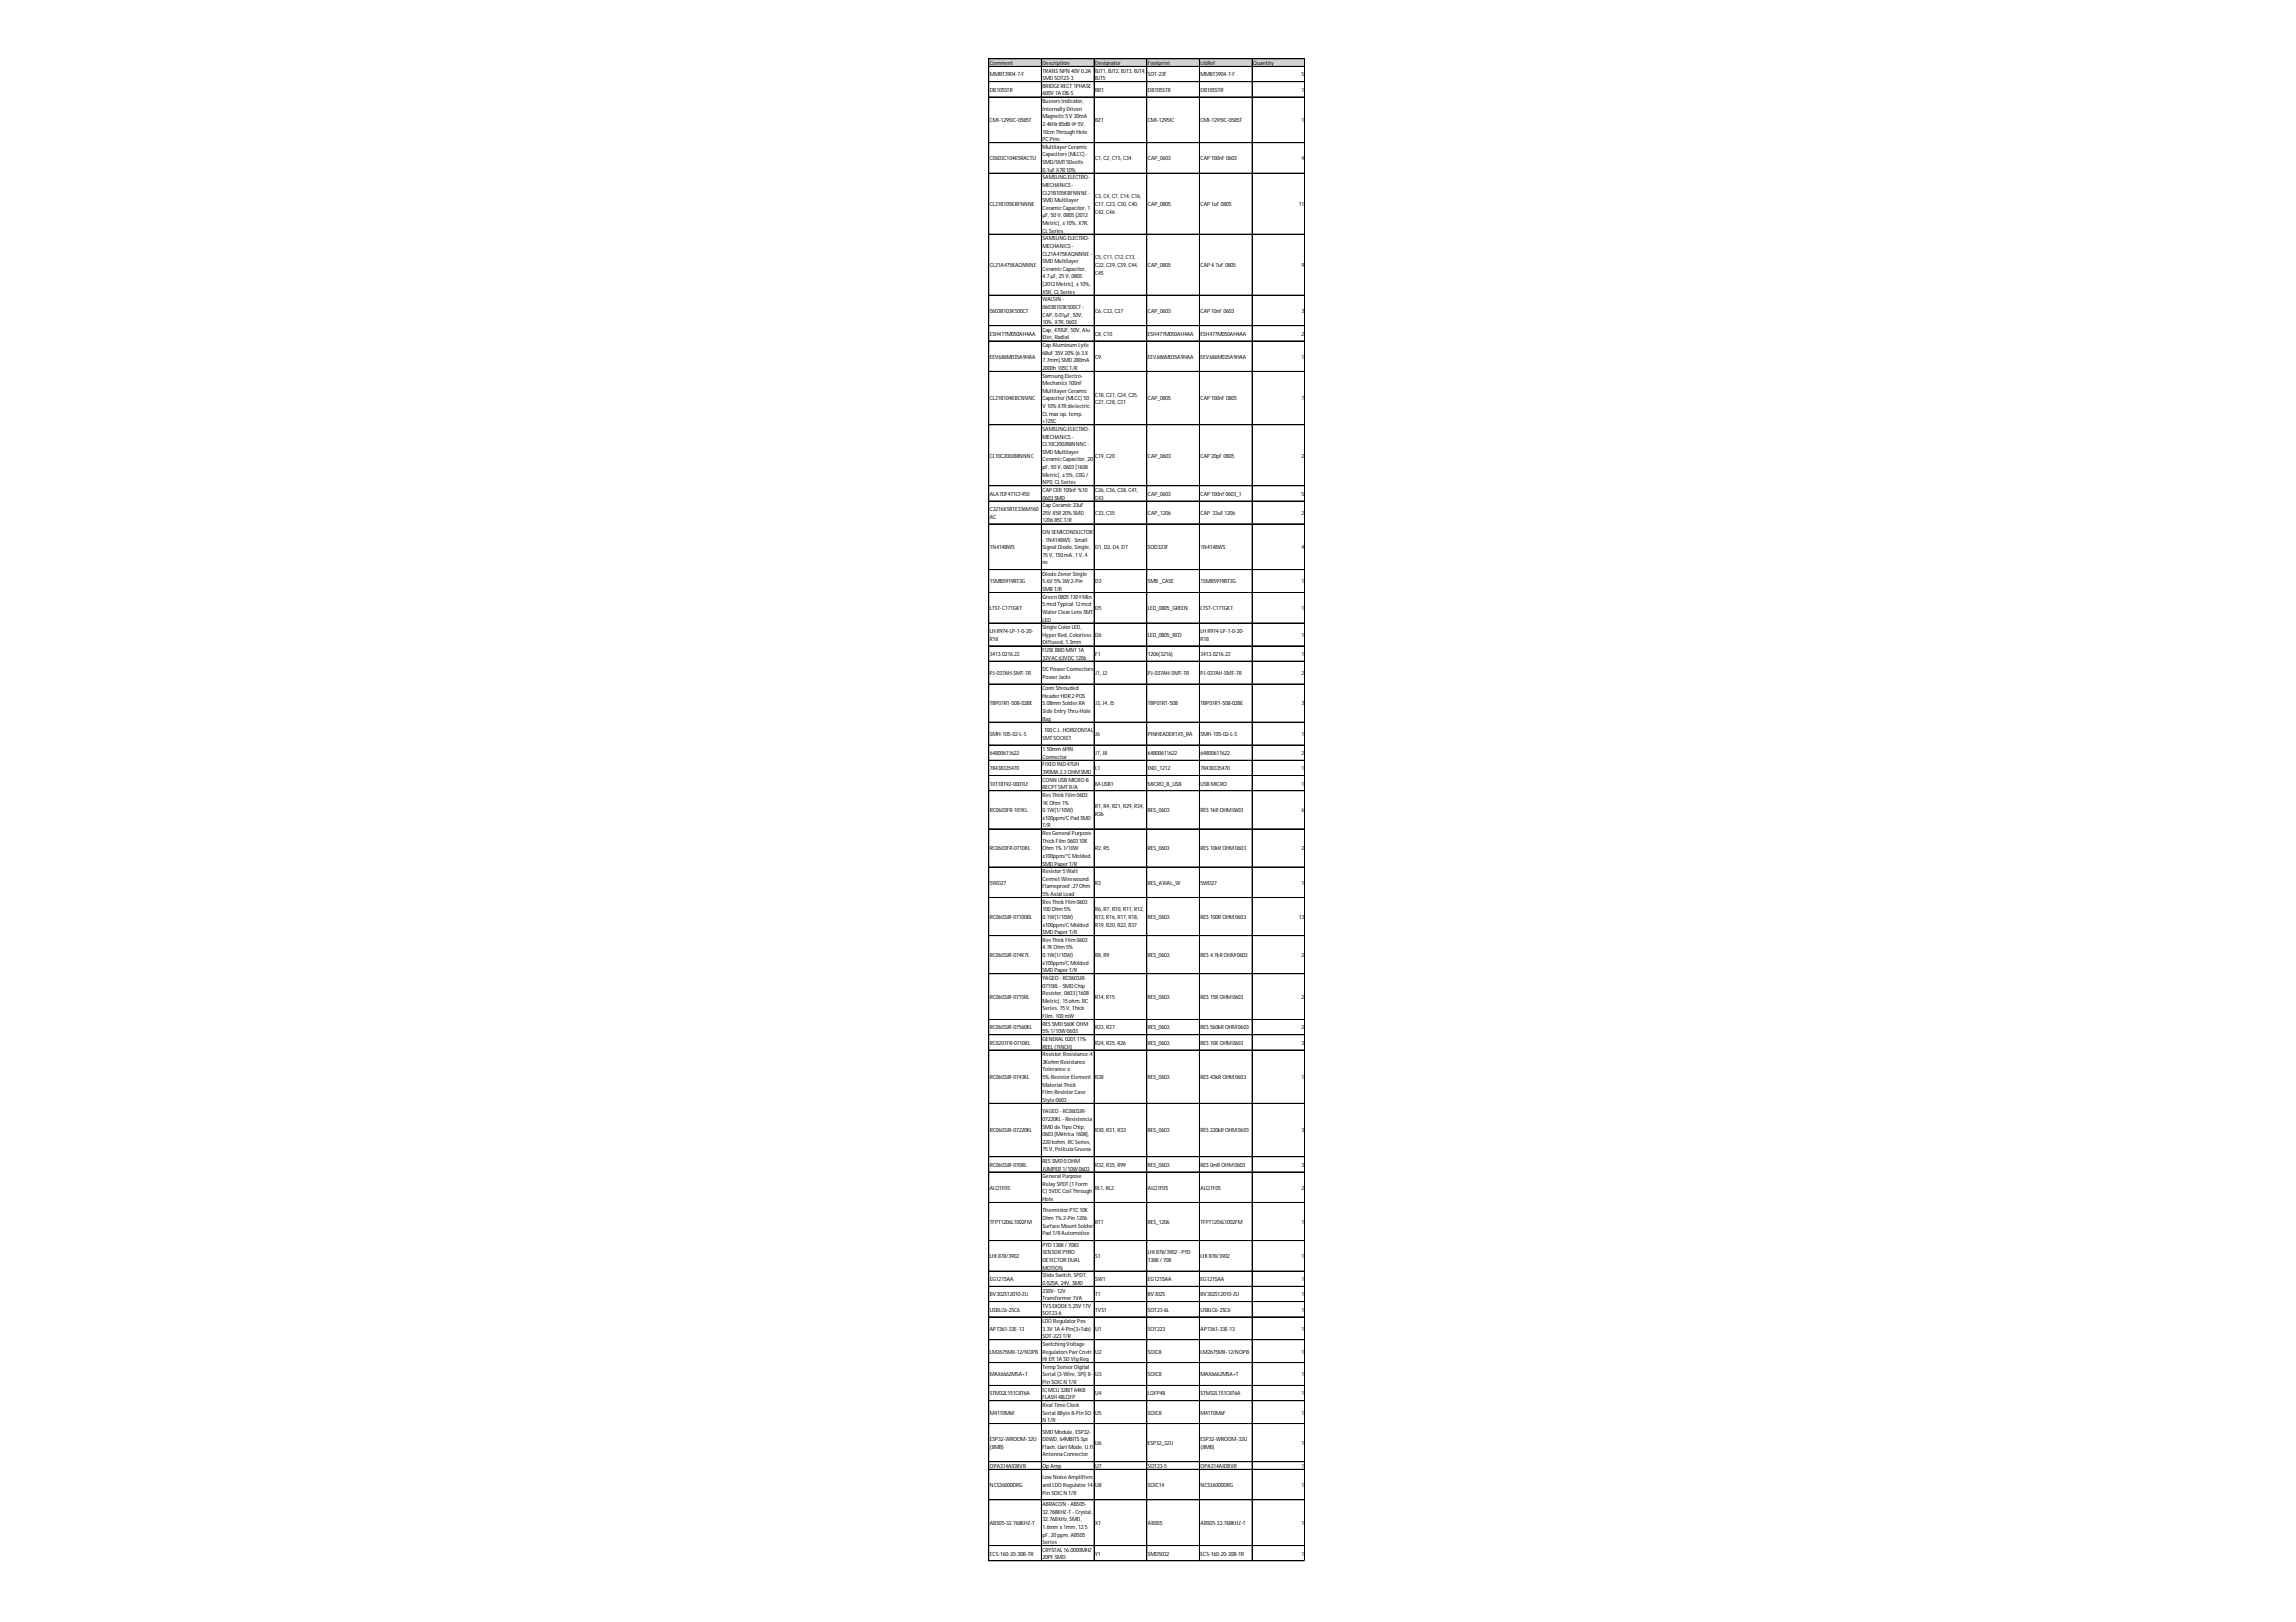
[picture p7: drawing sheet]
<svg xmlns="http://www.w3.org/2000/svg" width="297mm" height="210mm" viewBox="0 0 297 210" stroke-linecap="round" stroke-linejoin="round" font-family="sans-serif">
<defs><g id="words">
<g font-size=".7">
<text x="128.1" y="8.4">Comment</text>
<text x="128.1" y="9.9">MMBT3904-7-F</text>
<text x="128.1" y="11.9">DB105STR</text>
<text x="134.9" y="8.4">Description</text>
<text x="134.9" y="9.4">TRANS NPN 40V 0.2A</text>
<text x="134.9" y="10.4">SMD SOT23-3</text>
<text x="134.9" y="11.4">BRIDGE RECT 1PHASE</text>
<text x="141.7" y="8.4">Designator</text>
<text x="141.7" y="9.4">BJT1, BJT2, BJT3, BJT4,</text>
<text x="141.7" y="10.4">BJT5</text>
<text x="141.7" y="11.9">BR1</text>
<text x="148.5" y="8.4">Footprint</text>
<text x="148.5" y="9.9">SOT-23F</text>
<text x="148.5" y="11.9">DB105STR</text>
<text x="155.3" y="8.4">LibRef</text>
<text x="155.3" y="9.9">MMBT3904-7-F</text>
<text x="155.3" y="11.9">DB105STR</text>
<text x="162.1" y="8.4">Quantity</text>
<text x="168.4" y="9.9">5</text>
<text x="168.4" y="11.9">1</text>
<text x="128.1" y="15.8">CMI-1295IC-0585T</text>
<text x="134.9" y="12.4">600V 1A DB-S</text>
<text x="134.9" y="13.3">Buzzers Indicator,</text>
<text x="134.9" y="14.3">Internally Driven</text>
<text x="134.9" y="15.3">Magnetic 5V 30mA</text>
<text x="134.9" y="16.3">2.4kHz 85dB @ 5V,</text>
<text x="134.9" y="17.3">10cm Through Hole</text>
<text x="141.7" y="15.8">BZ1</text>
<text x="148.5" y="15.8">CMI-1295IC</text>
<text x="155.3" y="15.8">CMI-1295IC-0585T</text>
<text x="168.4" y="15.8">1</text>
<text x="128.1" y="20.7">C0603C104K5RACTU</text>
<text x="134.9" y="18.3">PC Pins</text>
<text x="134.9" y="19.3">Multilayer Ceramic</text>
<text x="134.9" y="20.3">Capacitors (MLCC) -</text>
<text x="134.9" y="21.2">SMD/SMT 50volts</text>
<text x="134.9" y="22.2">0.1uF X7R 10%</text>
<text x="134.9" y="23.2">SAMSUNGELECTRO-</text>
<text x="141.7" y="20.7">C1, C2, C15, C34</text>
<text x="148.5" y="20.7">CAP_0603</text>
<text x="155.3" y="20.7">CAP 100nF 0603</text>
<text x="168.4" y="20.7">4</text>
<text x="128.1" y="26.7">CL21B105KBFNNNE</text>
<text x="134.9" y="24.2">MECHANICS -</text>
<text x="134.9" y="25.2">CL21B105KBFNNNE -</text>
<text x="134.9" y="26.2">SMD Multilayer</text>
<text x="134.9" y="27.2">Ceramic Capacitor, 1</text>
<text x="134.9" y="28.1">µF, 50V, 0805[2012</text>
<text x="134.9" y="29.1">Metric], ±10%, X7R,</text>
<text x="141.7" y="25.7">C3, C4, C7, C14, C16,</text>
<text x="141.7" y="26.7">C17, C23, C30, C40,</text>
<text x="141.7" y="27.7">C42, C46</text>
<text x="148.5" y="26.7">CAP_0805</text>
<text x="155.3" y="26.7">CAP 1uF 0805</text>
<text x="168" y="26.7">11</text>
<text x="128.1" y="34.6">CL21A475KAQNNNE</text>
<text x="134.9" y="30.1">CL Series</text>
<text x="134.9" y="31.1">SAMSUNGELECTRO-</text>
<text x="134.9" y="32.1">MECHANICS -</text>
<text x="134.9" y="33.1">CL21A475KAQNNNE -</text>
<text x="134.9" y="34.1">SMD Multilayer</text>
<text x="134.9" y="35.1">Ceramic Capacitor,</text>
<text x="141.7" y="33.6">C5, C11, C12, C13,</text>
<text x="141.7" y="34.6">C22, C29, C39, C44,</text>
<text x="141.7" y="35.5">C45</text>
<text x="148.5" y="34.6">CAP_0805</text>
<text x="155.3" y="34.6">CAP 4.7uF 0805</text>
<text x="168.4" y="34.6">9</text>
<text x="128.1" y="40.5">0603B103K500CT</text>
<text x="134.9" y="36">4.7µF, 25V, 0805</text>
<text x="134.9" y="37">[2012Metric], ±10%,</text>
<text x="134.9" y="38">X5R, CL Series</text>
<text x="134.9" y="39">WALSIN -</text>
<text x="134.9" y="40">0603B103K500CT -</text>
<text x="134.9" y="41">CAP, 0.01µF, 50V,</text>
<text x="134.9" y="42">10%, X7R, 0603</text>
<text x="141.7" y="40.5">C6, C32, C37</text>
<text x="148.5" y="40.5">CAP_0603</text>
<text x="155.3" y="40.5">CAP 10nF 0603</text>
<text x="168.4" y="40.5">3</text>
<text x="128.1" y="43.4">ESH477M050AH4AA</text>
<text x="128.1" y="46.4">EEV686M035A9HAA</text>
<text x="134.9" y="42.9">Cap, 470UF, 50V, Alu</text>
<text x="134.9" y="43.9">Elec, Radial</text>
<text x="134.9" y="44.9">Cap Aluminum Lytic</text>
<text x="134.9" y="45.9">68uF 35V 20% (6.3X</text>
<text x="134.9" y="46.9">7.7mm) SMD 280mA</text>
<text x="134.9" y="47.9">2000h 105C T/R</text>
<text x="141.7" y="43.4">C8, C10</text>
<text x="141.7" y="46.4">C9</text>
<text x="148.5" y="43.4">ESH477M050AH4AA</text>
<text x="148.5" y="46.4">EEV686M035A9HAA</text>
<text x="155.3" y="43.4">ESH477M050AH4AA</text>
<text x="155.3" y="46.4">EEV686M035A9HAA</text>
<text x="168.4" y="43.4">2</text>
<text x="168.4" y="46.4">1</text>
<text x="128.1" y="51.8">CL21B104KBCNNNC</text>
<text x="134.9" y="48.9">Samsung Electro-</text>
<text x="134.9" y="49.9">Mechanics 100nF</text>
<text x="134.9" y="50.8">Multilayer Ceramic</text>
<text x="134.9" y="51.8">Capacitor (MLCC) 50</text>
<text x="134.9" y="52.8">V 10% X7R dielectric</text>
<text x="134.9" y="53.8">CL max op. temp.</text>
<text x="141.7" y="51.3">C18, C21, C24, C25,</text>
<text x="141.7" y="52.3">C27, C28, C31</text>
<text x="148.5" y="51.8">CAP_0805</text>
<text x="155.3" y="51.8">CAP 100nF 0805</text>
<text x="168.4" y="51.8">7</text>
<text x="128.1" y="59.2">CL10C200JB8NNNC</text>
<text x="134.9" y="54.8">+125C</text>
<text x="134.9" y="55.8">SAMSUNGELECTRO-</text>
<text x="134.9" y="56.8">MECHANICS -</text>
<text x="134.9" y="57.7">CL10C200JB8NNNC -</text>
<text x="134.9" y="58.7">SMD Multilayer</text>
<text x="134.9" y="59.7">Ceramic Capacitor, 20</text>
<text x="141.7" y="59.2">C19, C20</text>
<text x="148.5" y="59.2">CAP_0603</text>
<text x="155.3" y="59.2">CAP 20pF 0805</text>
<text x="168.4" y="59.2">2</text>
<text x="128.1" y="64.2">ALA7DF471CF450</text>
<text x="134.9" y="60.7">pF, 50V, 0603[1608</text>
<text x="134.9" y="61.7">Metric], ±5%, C0G/</text>
<text x="134.9" y="62.7">NP0, CL Series</text>
<text x="134.9" y="63.7">CAP CER 100nF %10</text>
<text x="134.9" y="64.7">0603SMD</text>
<text x="134.9" y="65.6">Cap Ceramic 33uF</text>
<text x="141.7" y="63.7">C26, C36, C38, C41,</text>
<text x="141.7" y="64.7">C43</text>
<text x="148.5" y="64.2">CAP_0603</text>
<text x="155.3" y="64.2">CAP 100nf 0603_1</text>
<text x="168.4" y="64.2">5</text>
<text x="128.1" y="66.1">C3216X5R1E336M160</text>
<text x="128.1" y="67.1">AC</text>
<text x="128.1" y="71.1">1N4148WS</text>
<text x="134.9" y="66.6">25V X5R 20% SMD</text>
<text x="134.9" y="67.6">120685C T/R</text>
<text x="134.9" y="69.1">ON SEMICONDUCTOR</text>
<text x="134.9" y="70.1">- 1N4148WS - Small</text>
<text x="134.9" y="71.1">Signal Diode, Single,</text>
<text x="141.7" y="66.6">C33, C35</text>
<text x="141.7" y="71.1">D1, D2, D4, D7</text>
<text x="148.5" y="66.6">CAP_1206</text>
<text x="148.5" y="71.1">SOD323F</text>
<text x="155.3" y="66.6">CAP 33uF 1206</text>
<text x="155.3" y="71.1">1N4148WS</text>
<text x="168.4" y="66.6">2</text>
<text x="168.4" y="71.1">4</text>
<text x="128.1" y="75.5">1SMB5919BT3G</text>
<text x="134.9" y="72.1">75V, 150mA, 1V, 4</text>
<text x="134.9" y="73">ns</text>
<text x="134.9" y="74.5">Diode Zener Single</text>
<text x="134.9" y="75.5">5.6V 5% 3W 2-Pin</text>
<text x="134.9" y="76.5">SMB T/R</text>
<text x="134.9" y="77.5">Green 0805130º Min</text>
<text x="141.7" y="75.5">D3</text>
<text x="148.5" y="75.5">SMB _CASE</text>
<text x="155.3" y="75.5">1SMB5919BT3G</text>
<text x="168.4" y="75.5">1</text>
<text x="128.1" y="79">LTST-C171GKT</text>
<text x="128.1" y="81.9">LH R974-LP-1-0-20-</text>
<text x="128.1" y="82.9">R18</text>
<text x="134.9" y="78.5">5mcd Typical 12mcd</text>
<text x="134.9" y="79.5">Water Clear Lens SMT</text>
<text x="134.9" y="80.4">LED</text>
<text x="134.9" y="81.4">Single Color LED,</text>
<text x="134.9" y="82.4">Hyper Red, Colorless</text>
<text x="134.9" y="83.4">Diffused, 1.3mm</text>
<text x="141.7" y="79">D5</text>
<text x="141.7" y="82.4">D6</text>
<text x="148.5" y="79">LED_0805_GREEN</text>
<text x="148.5" y="82.4">LED_0805_RED</text>
<text x="155.3" y="79">LTST-C171GKT</text>
<text x="155.3" y="81.9">LH R974-LP-1-0-20-</text>
<text x="155.3" y="82.9">R18</text>
<text x="168.4" y="79">1</text>
<text x="168.4" y="82.4">1</text>
<text x="128.1" y="84.9">3413.0216.22</text>
<text x="128.1" y="87.3">PJ-037AH-SMT-TR</text>
<text x="134.9" y="84.4">FUSE BRD MNT 1A</text>
<text x="134.9" y="85.4">32VAC 63VDC 1206</text>
<text x="134.9" y="86.9">DC Power Connectors</text>
<text x="134.9" y="87.8">Power Jacks</text>
<text x="134.9" y="89.3">Conn Shrouded</text>
<text x="141.7" y="84.9">F1</text>
<text x="141.7" y="87.3">J1, J2</text>
<text x="148.5" y="84.9">1206(3216)</text>
<text x="148.5" y="87.3">PJ-037AH-SMT-TR</text>
<text x="155.3" y="84.9">3413.0216.22</text>
<text x="155.3" y="87.3">PJ-037AH-SMT-TR</text>
<text x="168.4" y="84.9">1</text>
<text x="168.4" y="87.3">2</text>
<text x="128.1" y="91.3">TBP01R1-508-02BE</text>
<text x="128.1" y="95.2">SMH-105-02-L-S</text>
<text x="134.9" y="90.3">Header HDR 2POS</text>
<text x="134.9" y="91.3">5.08mm Solder RA</text>
<text x="134.9" y="92.3">Side Entry Thru-Hole</text>
<text x="134.9" y="93.3">Bag</text>
<text x="134.9" y="94.7">.100C.L. HORIZONTAL</text>
<text x="134.9" y="95.7">SMT SOCKET</text>
<text x="141.7" y="91.3">J3, J4, J5</text>
<text x="141.7" y="95.2">J6</text>
<text x="148.5" y="91.3">TBP01R1-508</text>
<text x="148.5" y="95.2">PINHEADER1X5_RA</text>
<text x="155.3" y="91.3">TBP01R1-508-02BE</text>
<text x="155.3" y="95.2">SMH-105-02-L-S</text>
<text x="168.4" y="91.3">3</text>
<text x="168.4" y="95.2">1</text>
<text x="128.1" y="97.7">64800611622</text>
<text x="128.1" y="99.7">78438335470</text>
<text x="128.1" y="101.7">10118192-0001LF</text>
<text x="134.9" y="97.2">1.50mm 6PIN</text>
<text x="134.9" y="98.2">Connector</text>
<text x="134.9" y="99.2">FIXED IND 47UH</text>
<text x="134.9" y="100.2">390MA 2.3OHMSMD</text>
<text x="134.9" y="101.2">CONN USB MICRO B</text>
<text x="141.7" y="97.7">J7, J8</text>
<text x="141.7" y="99.7">L1</text>
<text x="141.7" y="101.7">M-USB1</text>
<text x="148.5" y="97.7">64800611622</text>
<text x="148.5" y="99.7">IND_1212</text>
<text x="148.5" y="101.7">MICRO_B_USB</text>
<text x="155.3" y="97.7">64800611622</text>
<text x="155.3" y="99.7">78438335470</text>
<text x="155.3" y="101.7">USB MICRO</text>
<text x="168.4" y="97.7">2</text>
<text x="168.4" y="99.7">1</text>
<text x="168.4" y="101.7">1</text>
<text x="128.1" y="105.1">RC0603FR-101KL</text>
<text x="134.9" y="102.1">RECPT SMT R/A</text>
<text x="134.9" y="103.1">Res Thick Film 0603</text>
<text x="134.9" y="104.1">1K Ohm 1%</text>
<text x="134.9" y="105.1">0.1W(1/10W)</text>
<text x="134.9" y="106.1">±100ppm/C Pad SMD</text>
<text x="134.9" y="107.1">T/R</text>
<text x="141.7" y="104.6">R1, R4, R21, R29, R34,</text>
<text x="141.7" y="105.6">R36</text>
<text x="148.5" y="105.1">RES_0603</text>
<text x="155.3" y="105.1">RES 1kR OHM0603</text>
<text x="168.4" y="105.1">6</text>
<text x="128.1" y="110">RC0603FR-0710KL</text>
<text x="134.9" y="108.1">Res General Purpose</text>
<text x="134.9" y="109.1">Thick Film 060310K</text>
<text x="134.9" y="110">Ohm 1% 1/10W</text>
<text x="134.9" y="111">±100ppm/°C Molded</text>
<text x="134.9" y="112">SMD Paper T/R</text>
<text x="134.9" y="113">Resistor 5Watt</text>
<text x="134.9" y="114">Cermet Wirewound</text>
<text x="141.7" y="110">R2, R5</text>
<text x="148.5" y="110">RES_0603</text>
<text x="155.3" y="110">RES 10kR OHM0603</text>
<text x="168.4" y="110">2</text>
<text x="128.1" y="114.5">5WD27</text>
<text x="128.1" y="118.9">RC0603JR-07100RL</text>
<text x="134.9" y="115">Flameproof .27Ohm</text>
<text x="134.9" y="116">5% Axial Lead</text>
<text x="134.9" y="116.9">Res Thick Film 0603</text>
<text x="134.9" y="117.9">100Ohm 5%</text>
<text x="134.9" y="118.9">0.1W(1/10W)</text>
<text x="134.9" y="119.9">±100ppm/C Molded</text>
<text x="141.7" y="114.5">R3</text>
<text x="141.7" y="117.9">R6, R7, R10, R11, R12,</text>
<text x="141.7" y="118.9">R13, R16, R17, R18,</text>
<text x="141.7" y="119.9">R19, R20, R22, R37</text>
<text x="148.5" y="114.5">RES_AXIAL_W</text>
<text x="148.5" y="118.9">RES_0603</text>
<text x="155.3" y="114.5">5WD27</text>
<text x="155.3" y="118.9">RES 100R OHM0603</text>
<text x="168" y="118.9">13</text>
<text x="168.4" y="114.5">1</text>
<text x="128.1" y="123.9">RC0603JR-074K7L</text>
<text x="134.9" y="120.9">SMD Paper T/R</text>
<text x="134.9" y="121.9">Res Thick Film 0603</text>
<text x="134.9" y="122.9">4.7K Ohm 5%</text>
<text x="134.9" y="123.9">0.1W(1/10W)</text>
<text x="134.9" y="124.8">±100ppm/C Molded</text>
<text x="134.9" y="125.8">SMD Paper T/R</text>
<text x="141.7" y="123.9">R8, R9</text>
<text x="148.5" y="123.9">RES_0603</text>
<text x="155.3" y="123.9">RES 4.7kR OHM0603</text>
<text x="168.4" y="123.9">2</text>
<text x="128.1" y="129.3">RC0603JR-0715RL</text>
<text x="134.9" y="126.8">YAGEO - RC0603JR-</text>
<text x="134.9" y="127.8">0715RL - SMD Chip</text>
<text x="134.9" y="128.8">Resistor, 0603[1608</text>
<text x="134.9" y="129.8">Metric], 15ohm, RC</text>
<text x="134.9" y="130.8">Series, 75V, Thick</text>
<text x="134.9" y="131.7">Film, 100mW</text>
<text x="141.7" y="129.3">R14, R15</text>
<text x="148.5" y="129.3">RES_0603</text>
<text x="155.3" y="129.3">RES 15R OHM0603</text>
<text x="168.4" y="129.3">2</text>
<text x="128.1" y="133.2">RC0603JR-07560KL</text>
<text x="128.1" y="135.2">RC0201FR-0710KL</text>
<text x="134.9" y="132.7">RES SMD 560K OHM</text>
<text x="134.9" y="133.7">5% 1/10W 0603</text>
<text x="134.9" y="134.7">GENERAL 020111%</text>
<text x="134.9" y="135.7">REEL (7INCH)</text>
<text x="134.9" y="136.7">Resistor;Resistance:4</text>
<text x="134.9" y="137.7">3Kohm;Resistance</text>
<text x="141.7" y="133.2">R23, R27</text>
<text x="141.7" y="135.2">R24, R25, R26</text>
<text x="148.5" y="133.2">RES_0603</text>
<text x="148.5" y="135.2">RES_0603</text>
<text x="155.3" y="133.2">RES 560kR OHM0603</text>
<text x="155.3" y="135.2">RES 10K OHM0603</text>
<text x="168.4" y="133.2">2</text>
<text x="168.4" y="135.2">3</text>
<text x="128.1" y="139.6">RC0603JR-0743KL</text>
<text x="134.9" y="138.7">Tolerance:±</text>
<text x="134.9" y="139.6">5%;Resistor Element</text>
<text x="134.9" y="140.6">Material:Thick</text>
<text x="134.9" y="141.6">Film;Resistor Case</text>
<text x="134.9" y="142.6">Style:0603</text>
<text x="141.7" y="139.6">R28</text>
<text x="148.5" y="139.6">RES_0603</text>
<text x="155.3" y="139.6">RES 43kR OHM0603</text>
<text x="168.4" y="139.6">1</text>
<text x="128.1" y="146.5">RC0603JR-07220KL</text>
<text x="134.9" y="144.1">YAGEO - RC0603JR-</text>
<text x="134.9" y="145.1">07220KL - Resistencia</text>
<text x="134.9" y="146.1">SMD de Tipo Chip,</text>
<text x="134.9" y="147">0603[Métrica 1608],</text>
<text x="134.9" y="148">220kohm, RC Series,</text>
<text x="134.9" y="149">75V, Película Gruesa</text>
<text x="141.7" y="146.5">R30, R31, R33</text>
<text x="148.5" y="146.5">RES_0603</text>
<text x="155.3" y="146.5">RES 220kR OHM0603</text>
<text x="168.4" y="146.5">3</text>
<text x="128.1" y="151">RC0603JR-070RL</text>
<text x="128.1" y="153.9">ALQ1F05</text>
<text x="134.9" y="150.5">RES SMD 0OHM</text>
<text x="134.9" y="151.5">JUMPER 1/10W 0603</text>
<text x="134.9" y="152.5">General Purpose</text>
<text x="134.9" y="153.5">Relay SPDT (1Form</text>
<text x="134.9" y="154.4">C) 5VDC Coil Through</text>
<text x="134.9" y="155.4">Hole</text>
<text x="141.7" y="151">R32, R35, R99</text>
<text x="141.7" y="153.9">RL1, RL2</text>
<text x="148.5" y="151">RES_0603</text>
<text x="148.5" y="153.9">ALQ1F05</text>
<text x="155.3" y="151">RES 0mR OHM0603</text>
<text x="155.3" y="153.9">ALQ1F05</text>
<text x="168.4" y="151">3</text>
<text x="168.4" y="153.9">2</text>
<text x="128.1" y="158.4">TFPT1206L1002FM</text>
<text x="134.9" y="156.9">Thermistor PTC 10K</text>
<text x="134.9" y="157.9">Ohm 1% 2-Pin 1206</text>
<text x="134.9" y="158.9">Surface Mount Solder</text>
<text x="134.9" y="159.9">Pad T/R Automotive</text>
<text x="134.9" y="161.3">PYD 1388/ 7083</text>
<text x="141.7" y="158.4">RT1</text>
<text x="148.5" y="158.4">RES_1206</text>
<text x="155.3" y="158.4">TFPT1206L1002FM</text>
<text x="168.4" y="158.4">1</text>
<text x="128.1" y="162.8">LHI 878/3902</text>
<text x="128.1" y="165.8">EG1215AA</text>
<text x="128.1" y="167.8">BV302S12010-ZU</text>
<text x="134.9" y="162.3">SENSOR PYRO</text>
<text x="134.9" y="163.3">DETECTOR DUAL</text>
<text x="134.9" y="164.3">MOTION</text>
<text x="134.9" y="165.3">Slide Switch, SPDT,</text>
<text x="134.9" y="166.3">0.025A, 24V, SMD</text>
<text x="134.9" y="167.3">230V- 12V</text>
<text x="141.7" y="162.8">S1</text>
<text x="141.7" y="165.8">SW1</text>
<text x="141.7" y="167.8">T1</text>
<text x="148.5" y="162.3">LHI 878/3902- PYD</text>
<text x="148.5" y="163.3">1388/ 708</text>
<text x="148.5" y="165.8">EG1215AA</text>
<text x="148.5" y="167.8">BV302S</text>
<text x="155.3" y="162.8">LHI 878/3902</text>
<text x="155.3" y="165.8">EG1215AA</text>
<text x="155.3" y="167.8">BV302S12010-ZU</text>
<text x="168.4" y="162.8">1</text>
<text x="168.4" y="165.8">1</text>
<text x="168.4" y="167.8">1</text>
<text x="128.1" y="169.7">USBLC6-2SC6</text>
<text x="128.1" y="172.2">AP7361-33E-13</text>
<text x="134.9" y="168.3">Transformer 1VA</text>
<text x="134.9" y="169.2">TVS DIODE 5.25V 17V</text>
<text x="134.9" y="170.2">SOT23-6</text>
<text x="134.9" y="171.2">LDO Regulator Pos</text>
<text x="134.9" y="172.2">3.3V 1A 4-Pin(3+Tab)</text>
<text x="134.9" y="173.2">SOT-223T/R</text>
<text x="141.7" y="169.7">TVS1</text>
<text x="141.7" y="172.2">U1</text>
<text x="148.5" y="169.7">SOT23-6L</text>
<text x="148.5" y="172.2">SOT223</text>
<text x="155.3" y="169.7">USBLC6-2SC6</text>
<text x="155.3" y="172.2">AP7361-33E-13</text>
<text x="168.4" y="169.7">1</text>
<text x="168.4" y="172.2">1</text>
<text x="128.1" y="175.2">LM2675MX-12/NOPB</text>
<text x="128.1" y="178.1">MAX6662MSA+T</text>
<text x="134.9" y="174.2">Switching Voltage</text>
<text x="134.9" y="175.2">Regulators Pwr Cnvtr</text>
<text x="134.9" y="176.1">Hi Eff 1A SD Vtg Reg</text>
<text x="134.9" y="177.1">Temp Sensor Digital</text>
<text x="134.9" y="178.1">Serial (3-Wire, SPI) 8-</text>
<text x="134.9" y="179.1">Pin SOIC N T/R</text>
<text x="141.7" y="175.2">U2</text>
<text x="141.7" y="178.1">U3</text>
<text x="148.5" y="175.2">SOIC8</text>
<text x="148.5" y="178.1">SOIC8</text>
<text x="155.3" y="175.2">LM2675MX-12/NOPB</text>
<text x="155.3" y="178.1">MAX6662MSA+T</text>
<text x="168.4" y="175.2">1</text>
<text x="168.4" y="178.1">1</text>
<text x="128.1" y="180.6">STM32L151C8T6A</text>
<text x="128.1" y="183.1">M41T0M6F</text>
<text x="134.9" y="180.1">IC MCU 32BIT 64KB</text>
<text x="134.9" y="181.1">FLASH 48LQFP</text>
<text x="134.9" y="182.1">Real Time Clock</text>
<text x="134.9" y="183.1">Serial 8Byte 8-Pin SO</text>
<text x="134.9" y="184">N T/R</text>
<text x="134.9" y="185.5">SMD Module, ESP32-</text>
<text x="141.7" y="180.6">U4</text>
<text x="141.7" y="183.1">U5</text>
<text x="148.5" y="180.6">LQFP48</text>
<text x="148.5" y="183.1">SOIC8</text>
<text x="155.3" y="180.6">STM32L151C8T6A</text>
<text x="155.3" y="183.1">M41T0M6F</text>
<text x="168.4" y="180.6">1</text>
<text x="168.4" y="183.1">1</text>
<text x="128.1" y="186.5">ESP32-WROOM-32U</text>
<text x="128.1" y="187.5">(8MB)</text>
<text x="128.1" y="190">OPA314AIDBVR</text>
<text x="134.9" y="186.5">D0WD, 64MBITS Spi</text>
<text x="134.9" y="187.5">Flash, Uart Mode, U.fl</text>
<text x="134.9" y="188.5">Antenna Connector</text>
<text x="134.9" y="190">Op Amp</text>
<text x="134.9" y="191.4">Low Noise Amplifiers</text>
<text x="141.7" y="187">U6</text>
<text x="141.7" y="190">U7</text>
<text x="148.5" y="187">ESP32_32U</text>
<text x="148.5" y="190">SOT23-5</text>
<text x="155.3" y="186.5">ESP32-WROOM-32U</text>
<text x="155.3" y="187.5">(8MB)</text>
<text x="155.3" y="190">OPA314AIDBVR</text>
<text x="168.4" y="187">1</text>
<text x="168.4" y="190">1</text>
<text x="128.1" y="192.4">NCS36000DRG</text>
<text x="128.1" y="197.4">ABS05-32.768KHZ-T</text>
<text x="134.9" y="192.4">and LDO Regulator 14-</text>
<text x="134.9" y="193.4">Pin SOIC N T/R</text>
<text x="134.9" y="194.9">ABRACON - ABS05-</text>
<text x="134.9" y="195.9">32.768KHZ-T - Crystal,</text>
<text x="134.9" y="196.9">32.768kHz, SMD,</text>
<text x="134.9" y="197.9">1.6mm x 1mm, 12.5</text>
<text x="141.7" y="192.4">U8</text>
<text x="141.7" y="197.4">X1</text>
<text x="148.5" y="192.4">SOIC14</text>
<text x="148.5" y="197.4">ABS05</text>
<text x="155.3" y="192.4">NCS36000DRG</text>
<text x="155.3" y="197.4">ABS05-32.768KHZ-T</text>
<text x="168.4" y="192.4">1</text>
<text x="168.4" y="197.4">1</text>
<text x="128.1" y="201.3">ECS-160-20-30B-TR</text>
<text x="134.9" y="198.8">pF, 20ppm, ABS05</text>
<text x="134.9" y="199.8">Series</text>
<text x="134.9" y="200.8">CRYSTAL 16.0000MHZ</text>
<text x="134.9" y="201.8">20PF SMD</text>
<text x="141.7" y="201.3">Y1</text>
<text x="148.5" y="201.3">SMD5032</text>
<text x="155.3" y="201.3">ECS-160-20-30B-TR</text>
<text x="168.4" y="201.3">1</text>
</g>
</g></defs>
<path d="M127.9 7.6h40.9v1h-40.9z" fill="#d3d3d3"/>
<g fill="none" stroke="#000" stroke-width=".13">
<path d="M127.9 7.6v194.4M128 7.6h40.8M128 8.6h40.8M128 10.6h40.8M128 12.5h40.8M128 12.6h40.8M128 18.5h40.8M134.8 7.7l-.1 194.3M141.5 7.7v194.3M141.6 7.7v194.3M148.4 7.7v194.3M155.2 7.7v194.3"/>
<path d="M162 7.7v194.3M168.8 7.7v194.3M168.8 7.6h-40.8l-.1 194.4M128 22.4h40.8M128 30.3h40.8M128 38.2h40.8M128 42.1h40.8M128 42.2h40.8M128 44.1h40.8M128 48.1h40.8M128 55h40.8M128 62.9h40.8"/>
<path d="M128 64.8h40.8M128 67.8h40.8M128 73.7h40.8M128 76.7h40.8M128 80.6h40.8M128 83.6h40.8M128 85.6h40.8M128 88.5h40.8M128 93.4h40.8M128 93.5h40.8M128 96.4h40.8M128 98.4h40.8"/>
<path d="M128 100.4h40.8M128 102.3h40.8M128 102.4h40.8M128 107.3h40.8M128 112.2h40.8M128 116.1h40.8M128 116.2h40.8M128 121.1h40.8M128 126h40.8M128 131.9h40.8M128 132h40.8M128 133.9h40.8"/>
<path d="M128 135.9h40.8M128 142.8h40.8M128 149.7h40.8M128 151.7h40.8M128 155.6h40.8M128 160.5h40.8M128 160.6h40.8M128 164.5h40.8M128 166.5h40.8M128 168.4h40.8M128 168.5h40.8M128 170.4h40.8"/>
<path d="M128 173.4h40.8M128 176.3h40.8M128 176.4h40.8M128 179.3h40.8M128 181.3h40.8M128 184.2h40.8M128 189.2h40.8M128 190.1h40.8M128 190.2h40.8M128 194.1h40.8M128 200h40.8M128 202h40.8"/>
</g>
<path d="M127.9 202v.1" fill="none" stroke="#d0d7e5" stroke-width=".13"/>
<path d="M127.9 202l.1 .1z" fill="#d0d7e5"/>
<path d="M134.7 202v.1" fill="none" stroke="#d0d7e5" stroke-width=".13"/>
<path d="M134.7 202l.1 .1z" fill="#d0d7e5"/>
<path d="M141.5 202v.1" fill="none" stroke="#d0d7e5" stroke-width=".13"/>
<path d="M141.5 202l.1 .1z" fill="#d0d7e5"/>
<path d="M148.4 202v.1" fill="none" stroke="#d0d7e5" stroke-width=".13"/>
<path d="M148.4 202v.1z" fill="#d0d7e5"/>
<path d="M155.2 202v.1" fill="none" stroke="#d0d7e5" stroke-width=".13"/>
<path d="M155.2 202v.1z" fill="#d0d7e5"/>
<path d="M162 202v.1" fill="none" stroke="#d0d7e5" stroke-width=".13"/>
<path d="M162 202v.1z" fill="#d0d7e5"/>
<path d="M168.8 202v.1" fill="none" stroke="#d0d7e5" stroke-width=".13"/>
<use href="#words"/>
</svg>
